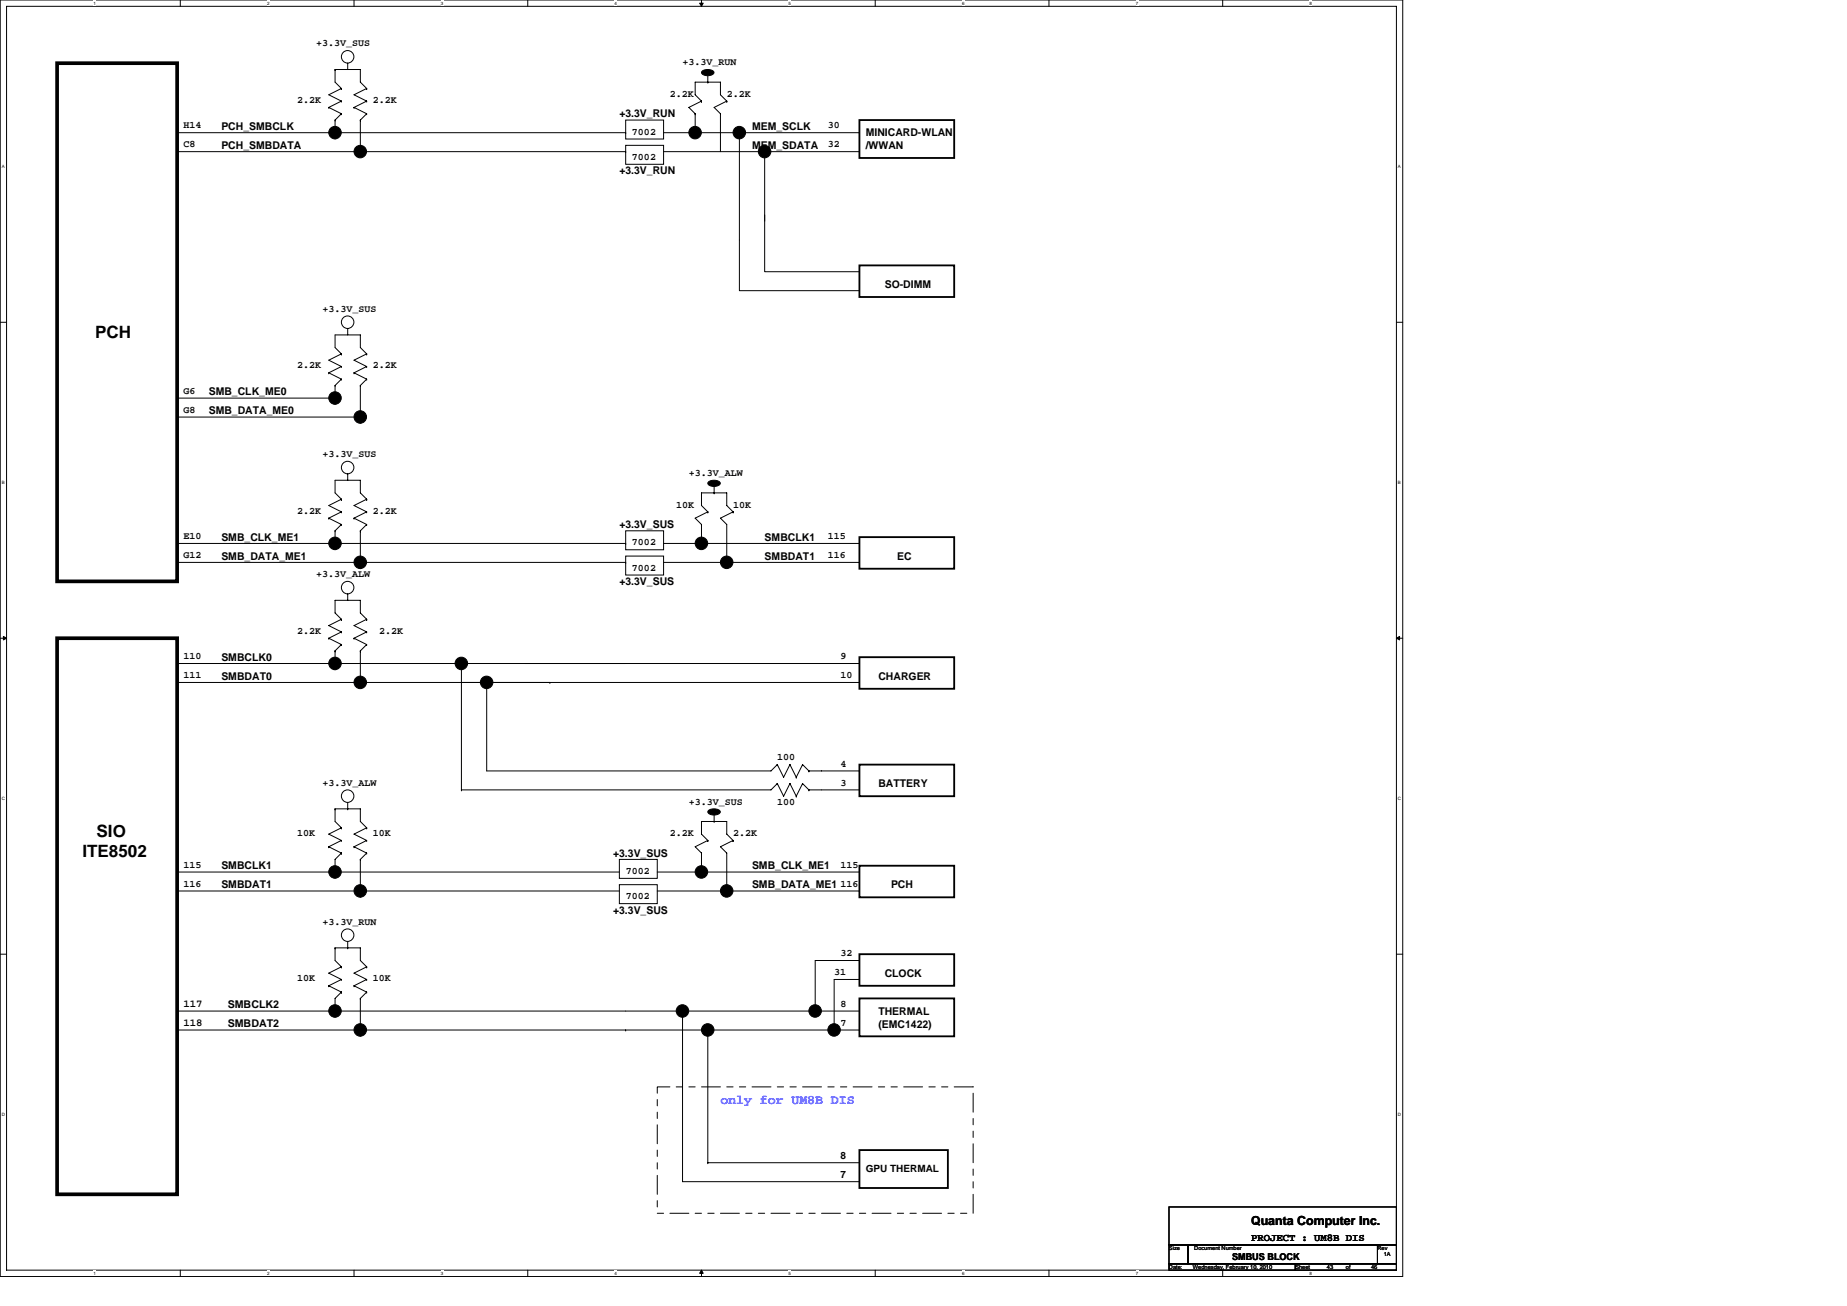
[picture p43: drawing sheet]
<svg xmlns="http://www.w3.org/2000/svg" width="297mm" height="210mm" viewBox="0 0 297 210" stroke-linecap="round" stroke-linejoin="round" font-family="sans-serif">
<defs><g id="words">
<g font-size="2.7">
<text x="15.3" y="54.4">PCH</text>
<text x="13.2" y="137.9">ITE8502</text>
<text x="15.5" y="134.6">SIO</text>
</g>
<text font-size="2.1" fill="#00f" x="115.9" y="177.5">only for UM8B DIS</text>
<text font-size="2" x="201.2" y="196.9">Quanta Computer Inc.</text>
<g font-size="1.7">
<text x="35.6" y="20.9">PCH_SMBCLK</text>
<text x="35.6" y="23.9">PCH_SMBDATA</text>
<text x="99.6" y="18.9">+3.3V_RUN</text>
<text x="120.9" y="20.9">MEM_SCLK</text>
<text x="120.9" y="23.9">MEM_SDATA</text>
<text x="139.2" y="21.9">MINICARD-WLAN</text>
<text x="139.2" y="24">/WWAN</text>
<text x="99.6" y="28">+3.3V_RUN</text>
<text x="142.3" y="46.3">SO-DIMM</text>
<text x="33.6" y="63.6">SMB_CLK_ME0</text>
<text x="33.6" y="66.6">SMB_DATA_ME0</text>
<text x="35.6" y="86.9">SMB_CLK_ME1</text>
<text x="35.6" y="90">SMB_DATA_ME1</text>
<text x="99.6" y="84.9">+3.3V_SUS</text>
<text x="123" y="90">SMBDAT1</text>
<text x="123" y="86.9">SMBCLK1</text>
<text x="144.3" y="90">EC</text>
<text x="99.6" y="94">+3.3V_SUS</text>
<text x="35.6" y="106.2">SMBCLK0</text>
<text x="35.6" y="109.3">SMBDAT0</text>
<text x="141.3" y="109.3">CHARGER</text>
<text x="141.3" y="126.6">BATTERY</text>
<text x="98.6" y="137.7">+3.3V_SUS</text>
<text x="35.6" y="139.8">SMBCLK1</text>
<text x="35.6" y="142.8">SMBDAT1</text>
<text x="120.9" y="139.8">SMB_CLK_ME1</text>
<text x="120.9" y="142.8">SMB_DATA_ME1</text>
<text x="143.3" y="142.8">PCH</text>
<text x="98.6" y="146.9">+3.3V_SUS</text>
<text x="29.5" y="161.9">117</text>
<text x="142.3" y="157">CLOCK</text>
<text x="29.5" y="165">118</text>
<text x="36.6" y="162.1">SMBCLK2</text>
<text x="36.6" y="165.2">SMBDAT2</text>
<text x="141.3" y="163.1">THERMAL</text>
<text x="141.3" y="165.2">(EMC1422)</text>
<text x="201.2" y="199.5">PROJECT : UM8B DIS</text>
</g>
<g font-size="1.6">
<text x="50.8" y="7.4">+3.3V_SUS</text>
<text x="109.8" y="10.5">+3.3V_RUN</text>
<text x="47.8" y="16.6">2.2K</text>
<text x="60" y="16.6">2.2K</text>
<text x="107.7" y="15.6">2.2K</text>
<text x="116.9" y="15.6">2.2K</text>
<text x="29.5" y="20.6">H14</text>
<text x="29.5" y="23.7">C8</text>
<text x="101.6" y="21.7">7002</text>
<text x="133.1" y="20.6">30</text>
<text x="133.1" y="23.7">32</text>
<text x="101.6" y="25.7">7002</text>
<text x="51.9" y="50.1">+3.3V_SUS</text>
<text x="47.8" y="59.2">2.2K</text>
<text x="60" y="59.2">2.2K</text>
<text x="29.5" y="63.3">G6</text>
<text x="29.5" y="66.4">G8</text>
<text x="51.9" y="73.5">+3.3V_SUS</text>
<text x="110.8" y="76.5">+3.3V_ALW</text>
<text x="47.8" y="82.6">2.2K</text>
<text x="60" y="82.6">2.2K</text>
<text x="108.8" y="81.6">10K</text>
<text x="117.9" y="81.6">10K</text>
<text x="29.5" y="86.7">E10</text>
<text x="29.5" y="89.7">G12</text>
<text x="101.6" y="87.7">7002</text>
<text x="133.1" y="86.7">115</text>
<text x="133.1" y="89.7">116</text>
<text x="50.8" y="92.8">+3.3V_ALW</text>
<text x="101.6" y="91.8">7002</text>
<text x="47.8" y="101.9">2.2K</text>
<text x="61" y="101.9">2.2K</text>
<text x="29.5" y="106">110</text>
<text x="135.2" y="106">9</text>
<text x="29.5" y="109">111</text>
<text x="135.2" y="109">10</text>
<text x="125" y="122.2">100</text>
<text x="135.2" y="123.3">4</text>
<text x="51.9" y="126.3">+3.3V_ALW</text>
<text x="110.8" y="129.3">+3.3V_SUS</text>
<text x="125" y="129.3">100</text>
<text x="135.2" y="126.3">3</text>
<text x="47.8" y="134.4">10K</text>
<text x="60" y="134.4">10K</text>
<text x="107.7" y="134.4">2.2K</text>
<text x="117.9" y="134.4">2.2K</text>
<text x="29.5" y="139.5">115</text>
<text x="29.5" y="142.6">116</text>
<text x="100.6" y="140.5">7002</text>
<text x="135.2" y="139.5">115</text>
<text x="135.2" y="142.6">116</text>
<text x="51.9" y="148.7">+3.3V_RUN</text>
<text x="100.6" y="144.6">7002</text>
<text x="135.2" y="153.7">32</text>
<text x="47.8" y="157.8">10K</text>
<text x="60" y="157.8">10K</text>
<text x="134.2" y="156.8">31</text>
<text x="135.2" y="161.9">8</text>
<text x="135.2" y="164.9">7</text>
<text x="135.2" y="186.4">8</text>
<text x="135.2" y="189.4">7</text>
<text x="139.2" y="188.4">GPU THERMAL</text>
</g>
<text font-size="1.5" x="198.2" y="202.6">SMBUS BLOCK</text>
<g font-size=".9">
<text x="188" y="201">Size</text>
<text x="192.1" y="201">Document Number</text>
<text x="221.5" y="201">Rev</text>
<text x="222.5" y="202">1A</text>
<text x="188" y="204">Date:</text>
<text x="191.9" y="204">Wednesday, February 10, 2010</text>
<text x="208.3" y="204">Sheet</text>
<text x="213.4" y="204">43</text>
<text x="216.4" y="204">of</text>
<text x="220.5" y="204">46</text>
</g>
<g font-size=".7">
<text x="15" y=".8">1</text>
<text x="43" y=".8">2</text>
<text x="70.9" y=".8">3</text>
<text x="98.8" y=".8">4</text>
<text x="126.8" y=".8">5</text>
<text x="154.7" y=".8">6</text>
<text x="182.7" y=".8">7</text>
<text x="210.6" y=".8">8</text>
<text x=".3" y="27.1">A</text>
<text x="224.8" y="27.1">A</text>
<text x=".3" y="77.9">B</text>
<text x="224.8" y="77.9">B</text>
<text x=".3" y="128.7">C</text>
<text x="224.8" y="128.7">C</text>
<text x=".3" y="179.5">D</text>
<text x="224.8" y="179.5">D</text>
<text x="15" y="205">1</text>
<text x="43" y="205">2</text>
<text x="70.9" y="205">3</text>
<text x="98.8" y="205">4</text>
<text x="126.8" y="205">5</text>
<text x="154.7" y="205">6</text>
<text x="182.7" y="205">7</text>
<text x="210.6" y="205">8</text>
</g>
</g></defs>
<path d="M0 0h225.6v205.2h-225.6zM1.1 1h223.5v203.2h-223.5z" fill="none" stroke="#000" stroke-width=".16"/>
<g fill="#fff">
<path d="M15 .1h.4v.8h-.4z"/>
<path d="M15 204.3h.4v.8h-.4z"/>
</g>
<path d="M29 0v1M29 204.2v1" fill="none" stroke="#000" stroke-width=".16"/>
<g fill="#fff">
<path d="M43 .1h.3v.8h-.3z"/>
<path d="M43 204.3h.3v.8h-.3z"/>
</g>
<path d="M56.9 0v1M56.9 204.2v1" fill="none" stroke="#000" stroke-width=".16"/>
<g fill="#fff">
<path d="M70.9 .1h.4v.8h-.4z"/>
<path d="M70.9 204.3h.4v.8h-.4z"/>
</g>
<path d="M84.9 0v1M84.9 204.2v1" fill="none" stroke="#000" stroke-width=".16"/>
<g fill="#fff">
<path d="M98.8 .1h.4v.8h-.4z"/>
<path d="M98.8 204.3h.4v.8h-.4z"/>
</g>
<path d="M112.8 0v1M112.8 204.2v1" fill="none" stroke="#000" stroke-width=".16"/>
<path d="M112.5 .5h.6l-.3 .5zM112.8 204.2l.3 .5h-.6z" fill="#000" stroke="#000" stroke-width=".16"/>
<g fill="#fff">
<path d="M126.8 .1h.4v.8h-.4z"/>
<path d="M126.8 204.3h.4v.8h-.4z"/>
</g>
<path d="M140.8 0v1M140.8 204.2v1" fill="none" stroke="#000" stroke-width=".16"/>
<g fill="#fff">
<path d="M154.7 .1h.4v.8h-.4z"/>
<path d="M154.7 204.3h.4v.8h-.4z"/>
</g>
<path d="M168.7 0v1M168.7 204.2v1" fill="none" stroke="#000" stroke-width=".16"/>
<g fill="#fff">
<path d="M182.7 .1h.3v.8h-.3z"/>
<path d="M182.7 204.3h.3v.8h-.3z"/>
</g>
<path d="M196.6 0v1M196.6 204.2v1" fill="none" stroke="#000" stroke-width=".16"/>
<g fill="#fff">
<path d="M210.6 .1h.4v.8h-.4z"/>
<path d="M210.6 204.3h.4v.8h-.4z"/>
<path d="M.3 26.4h.5v.8h-.5z"/>
<path d="M224.8 26.4h.5v.8h-.5z"/>
<path d="M.3 77.2h.5v.8h-.5z"/>
<path d="M224.8 77.2h.5v.8h-.5z"/>
</g>
<path d="M0 51.8h1.1M224.6 51.8h1" fill="none" stroke="#000" stroke-width=".16"/>
<g fill="#fff">
<path d="M.3 128h.5v.8h-.5z"/>
<path d="M224.8 128h.5v.8h-.5z"/>
</g>
<path d="M0 102.6h1.1M224.6 102.6h1" fill="none" stroke="#000" stroke-width=".16"/>
<path d="M.5 102.3l.6 .3-.6 .3zM224.6 102.6l.5-.3v.6z" fill="#000" stroke="#000" stroke-width=".16"/>
<g fill="#fff">
<path d="M.3 178.8h.5v.8h-.5z"/>
<path d="M224.8 178.8h.5v.8h-.5z"/>
</g>
<g fill="none" stroke="#000" stroke-width=".16">
<path d="M52.9 17.3h.1M52.9 17.3l2 1M53.9 11.2h.1M53.9 19.3h.1M53.9 11.2h4.1v2l1 1M53.9 19.3v3.1M53.9 11.2v2l1 1M54.9 16.3h.1M54.9 18.3h.1M54.9 14.2h.1M54.9 14.2l-2 1 2 1.1M54.9 16.3l-2 1"/>
<path d="M54.9 18.3l-1 1M55.9 10.2v1M56.9 17.3h.1M56.9 17.3l2.1 1M58 19.3v5.1M58 19.3h.1M59 16.3h.1M59 18.3h.1M59 14.2h.1M59 14.2l-2.1 1 2.1 1.1M59 16.3l-2.1 1M59 18.3l-1 1"/>
<path d="M100.6 19.3h6.1v3.1h-6.1zM111.8 18.3v3M111.8 18.3h.1M112.8 16.3l-1-1.1v-2h4.1v2l1 1.1M112.8 16.3h.1M112.8 16.3l-2 1 1 1M113.8 13.2h.1M113.8 12.2v1M116.9 16.3l-2.1 1 1.1 1v6.1M116.9 16.3h.1M28.5 21.3h72.1M28.5 24.4h72.1"/>
<path d="M100.6 23.4h6.1v3h-6.1zM100.6 21.3h.1M100.6 24.4h.1M106.7 24.4h31.5M106.7 21.3h31.5M118.9 21.3v25.4h19.3M123 24.4v11.2M123 34.5v9.2h15.2M138.2 21.3h.1M52.9 59.9h.1M52.9 59.9l2 1.1M54.9 58.9h.1"/>
<path d="M54.9 56.9l-1-1v-2.1h4.1v2.1l1 1M54.9 56.9h.1M54.9 56.9l-2 1 2 1M54.9 58.9l-2 1M55.9 52.8v1M56.9 59.9h.1M56.9 59.9l2.1 1.1M59 58.9h.1M59 56.9h.1M59 56.9l-2.1 1 2.1 1M59 58.9l-2.1 1M28.5 64h25.4"/>
<path d="M28.5 67.1h29.5M53.9 62h.1M53.9 62v3M54.9 61h.1M54.9 61l-1 1M55.9 76.2v1M58 62h.1M58 62v6.1M58 67.1h.1M59 61h.1M59 61l-1 1M114.8 79.2h.1"/>
<path d="M114.8 78.2v1M28.5 90.4h72.1M28.5 87.4h72.1M52.9 83.3h.1M52.9 83.3l2 1M53.9 85.3h.1M53.9 85.3v3.1M54.9 82.3h.1M54.9 80.3l-1-1.1v-2h4.1v2l1 1.1M54.9 84.3h.1M54.9 80.3h.1M54.9 99.6l-1-1v-2.1h4.1v2.1l1 1"/>
<path d="M54.9 99.6h.1M54.9 80.3l-2 1 2 1M54.9 82.3l-2 1M54.9 84.3l-1 1M54.9 99.6l-2 1 2 1M55.9 95.5v1M56.9 83.3h.1M56.9 83.3l2.1 1M58 85.3h.1M58 85.3v6.1M59 82.3h.1M59 84.3h.1"/>
<path d="M59 80.3h.1M59 99.6h.1M59 80.3l-2.1 1 2.1 1M59 82.3l-2.1 1M59 84.3l-1 1M59 99.6l-2.1 1 2.1 1M100.6 85.3h6.1v3.1h-6.1zM100.6 89.4h6.1v3.1h-6.1zM100.6 90.4h.1M100.6 87.4h.1M106.7 87.4h31.5M106.7 90.4h31.5"/>
<path d="M112.8 84.3v3.1M112.8 84.3h.1M113.8 82.3l-1-1v-2.1h4.1v2.1l1 1M113.8 82.3h.1M113.8 82.3l-2 1 1 1M117.9 82.3l-2 1 1 1v6.1M117.9 82.3h.1M138.2 90.4h.1M28.5 106.7h72.1M28.5 109.7h59.9M52.9 102.6h.1M52.9 102.6l2 1"/>
<path d="M53.9 104.6v3.1M53.9 104.6h.1M54.9 101.6h.1M54.9 103.6h.1M54.9 101.6l-2 1M54.9 103.6l-1 1M56.9 102.6h.1M56.9 102.6l2.1 1M58 104.6v5.1M58 104.6h.1M59 101.6h.1M59 103.6h.1"/>
<path d="M59 101.6l-2.1 1M59 103.6l-1 1M74.2 109.7h64M74.2 106.7v20.3M78.3 109.7v14.3h45.7l1-1.1M84.4 106.7h53.8M88.4 109.7h.1M52.9 136.1h.1M52.9 136.1l2 1.1M53.9 130h.1M53.9 130h4.1v2.1l1 1M53.9 130v2.1l1 1"/>
<path d="M54.9 137.2l-1 1v3M54.9 135.1h.1M54.9 137.2h.1M54.9 133.1h.1M54.9 133.1l-2 1 2 1M54.9 135.1l-2 1M55.9 130h.1M55.9 129v1M56.9 136.1h.1M56.9 136.1l2.1 1.1M58 138.2v6.1M58 138.2h.1"/>
<path d="M59 135.1h.1M59 137.2h.1M59 133.1h.1M59 133.1l-2.1 1 2.1 1M59 135.1l-2.1 1M59 137.2l-1 1M74.2 127h.1M99.6 138.2h6.1v3h-6.1zM112.8 137.2v3M112.8 137.2h.1M113.8 135.1l-1-1v-2h4.1v2l1 1M113.8 135.1h.1"/>
<path d="M113.8 135.1l-2 1 1 1.1M114.8 132.1h.1M114.8 131.1v1M117.9 135.1l-2 1 1 1.1v6.1M117.9 135.1h.1M125 122.9h.1M125 126l-1 1h-49.8M125 126h.1M125 122.9l1 2.1 1-2.1M125 126l1 2 1-2M127 122.9h.1M127 126h.1"/>
<path d="M127 122.9l1.1 2.1M127 126l1.1 2M128.1 125h.1M128.1 128h.1M129.1 122.9h.1M129.1 126h.1M129.1 122.9l-1 2.1M129.1 122.9l1 1.1M129.1 126l-1 2M129.1 126l1 1M130.1 124h8.1M130.1 124h.1"/>
<path d="M130.1 127h8.1M130.1 127h.1M138.2 124h.1M0 153.4h1.1M28.5 143.3h.1M28.5 140.2h.1M28.5 143.3h71.1M28.5 140.2h71.1M52.9 158.5h.1M52.9 158.5l2 1M53.9 152.4h.1M53.9 152.4h4.1v2l1 1"/>
<path d="M53.9 152.4v2l1 1M54.9 159.5l-1 1v3.1M54.9 157.5h.1M54.9 159.5h.1M54.9 155.4h.1M54.9 155.4l-2 1.1 2 1M54.9 157.5l-2 1M55.9 152.4h.1M55.9 151.4v1M56.9 158.5h.1M56.9 158.5l2.1 1M59 157.5h.1"/>
<path d="M59 159.5h.1M59 155.4h.1M59 155.4l-2.1 1.1 2.1 1M59 157.5l-2.1 1M59 159.5l-1 1M99.6 142.2h6.1v3.1h-6.1zM105.7 140.2h32.5M105.7 143.3h32.5M138.2 143.3h.1M138.2 157.5h-4v8.1M138.2 154.4h-7.1v8.2M224.6 153.4h1"/>
<path d="M28.5 162.6h109.7M28.5 165.6h109.7M58 160.5v6.1M58 160.5h.1M100.6 165.6h.1M109.8 162.6v27.4h28.4M113.8 165.6v21.3M131.1 162.6h.1M138.2 165.6h.1M113.8 186.9h24.4M113.8 186.9h.1M188 194.1h36.6v6.1h-36.6z"/>
<path d="M188 203.2h20.3v1h-20.3zM188 200.2h3v3h-3zM191 200.2h30.5v3h-30.5zM208.3 203.2h16.3v1h-16.3zM221.5 200.2h3.1v3h-3.1z"/>
<circle cx="55.9" cy="9.1" r="1.01"/>
<circle cx="55.9" cy="51.8" r="1.01"/>
<circle cx="55.9" cy="75.2" r="1.01"/>
<circle cx="55.9" cy="94.5" r="1.01"/>
<circle cx="55.9" cy="128" r="1.01"/>
<circle cx="55.9" cy="150.4" r="1.01"/>
</g>
<path d="M9.2 10.2h19.3v83.3h-19.3zM9.2 102.6h19.3v89.4h-19.3z" fill="none" stroke="#000" stroke-width=".59"/>
<g fill="#000" stroke="#000" stroke-width=".16">
<path d="M112.9 11.5a1.41 1.41 0 0 1 1.9 .2 1.25 1.25 0 0 1-2 0z" fill-rule="evenodd"/>
<path d="M113.9 77.5a1.41 1.41 0 0 1 1.9 .2 1.25 1.25 0 0 1-2 0z" fill-rule="evenodd"/>
<path d="M113.9 130.3a1.41 1.41 0 0 1 1.9 .2 1.25 1.25 0 0 1-2 0z" fill-rule="evenodd"/>
<circle cx="53.9" cy="21.3" r="1.01"/>
<circle cx="57.9" cy="24.4" r="1.01"/>
<circle cx="111.8" cy="21.3" r="1.01"/>
<circle cx="118.9" cy="21.3" r="1.01"/>
<circle cx="123" cy="24.4" r="1.01"/>
<circle cx="53.9" cy="64" r="1.01"/>
<circle cx="57.9" cy="67" r="1.01"/>
<circle cx="53.9" cy="87.4" r="1.01"/>
<circle cx="57.9" cy="90.4" r="1.01"/>
<circle cx="112.8" cy="87.4" r="1.01"/>
<circle cx="116.9" cy="90.4" r="1.01"/>
<circle cx="53.9" cy="106.7" r="1.01"/>
<circle cx="57.9" cy="109.7" r="1.01"/>
<circle cx="74.2" cy="106.7" r="1.01"/>
<circle cx="78.3" cy="109.7" r="1.01"/>
<circle cx="53.9" cy="140.2" r="1.01"/>
<circle cx="57.9" cy="143.2" r="1.01"/>
<circle cx="112.8" cy="140.2" r="1.01"/>
<circle cx="116.9" cy="143.2" r="1.01"/>
<circle cx="53.9" cy="162.5" r="1.01"/>
<circle cx="57.9" cy="165.6" r="1.01"/>
<circle cx="109.8" cy="162.5" r="1.01"/>
<circle cx="113.8" cy="165.6" r="1.01"/>
<circle cx="131.1" cy="162.5" r="1.01"/>
<circle cx="134.1" cy="165.6" r="1.01"/>
</g>
<path d="M138.2 19.3h15.3v6.1h-15.3zM138.2 42.7h15.3v5.1h-15.3zM138.2 86.4h15.3v5h-15.3zM138.2 105.7h15.3v5h-15.3zM138.2 122.9h15.3v5.1h-15.3zM138.2 139.2h15.3v5.1h-15.3zM138.2 153.4h15.3v5.1h-15.3zM138.2 160.5h15.3v6.1h-15.3zM138.2 184.9h14.2v6.1h-14.2z" fill="none" stroke="#000" stroke-width=".3"/>
<path d="M105.7 174.8h50.8v20.3h-50.8z" fill="none" stroke="#000" stroke-width=".16" stroke-dasharray="3 1 1 1 1 1"/>
<use href="#words"/>
</svg>
